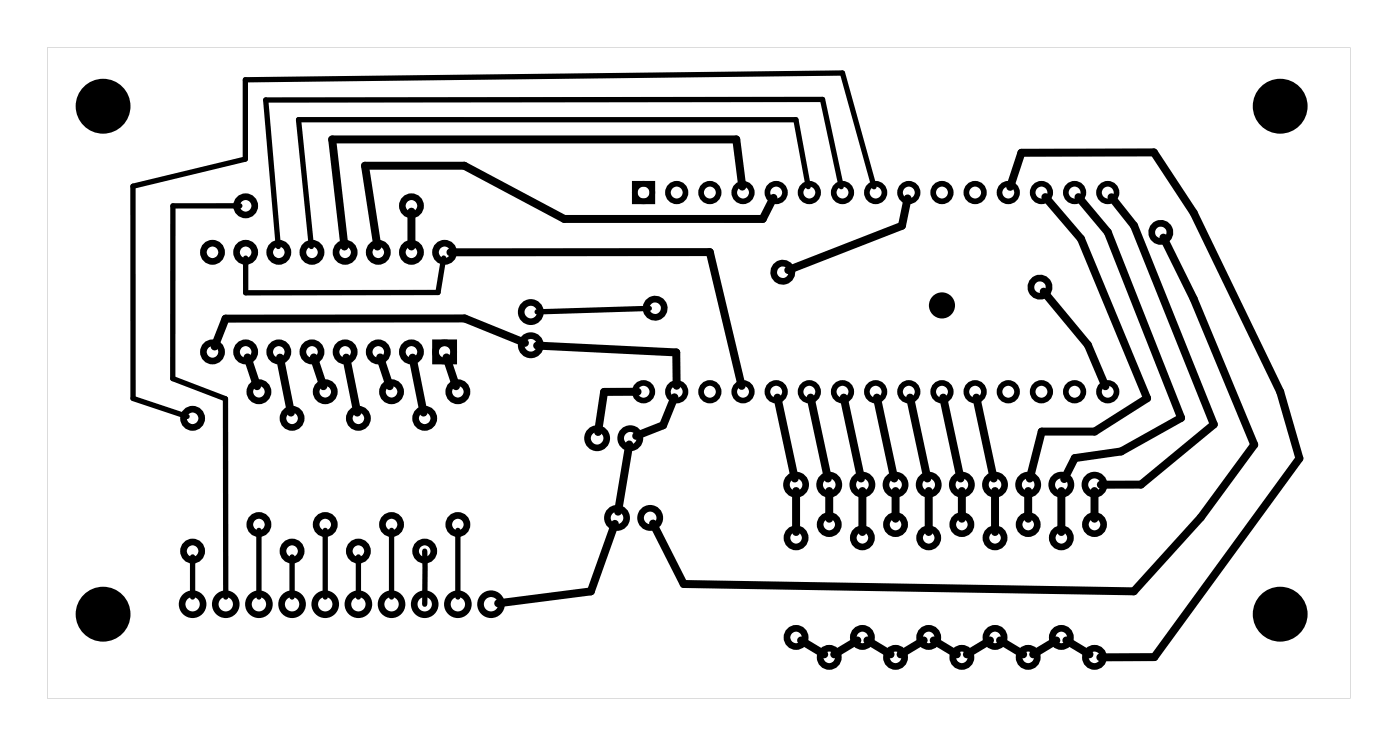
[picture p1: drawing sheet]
<svg xmlns="http://www.w3.org/2000/svg" width="107mm" height="57mm" viewBox="0 0 107 57" stroke-linecap="round" stroke-linejoin="round" font-family="sans-serif">
<path d="M3.6 3.6v49.8h99.8v-49.8zM3.6 3.6h99.8v49.8h-99.8z" fill="#000"/>
<g fill="#000">
<circle cx="7.9" cy="8.1" r="2.1"/>
<circle cx="98.1" cy="8.1" r="2.1"/>
<circle cx="72.2" cy="23.4" r="1"/>
<circle cx="7.9" cy="47" r="2.1"/>
<circle cx="98.1" cy="47" r="2.1"/>
</g>
<g fill="none" stroke="#000" stroke-width=".51">
<path d="M33.4 26.2h1.4v1.4h-1.4z"/>
<circle cx="16.3" cy="19.3" r=".7"/>
<circle cx="18.8" cy="19.3" r=".7"/>
<circle cx="18.8" cy="15.7" r=".7"/>
<circle cx="21.4" cy="19.3" r=".7"/>
<circle cx="23.9" cy="19.3" r=".7"/>
<circle cx="26.4" cy="19.3" r=".7"/>
<circle cx="29" cy="19.3" r=".7"/>
<circle cx="31.5" cy="19.3" r=".7"/>
<circle cx="31.5" cy="15.7" r=".7"/>
<circle cx="34.1" cy="19.3" r=".7"/>
<circle cx="88.9" cy="17.8" r=".7"/>
<circle cx="14.8" cy="32" r=".7"/>
<circle cx="16.3" cy="26.9" r=".7"/>
<circle cx="18.8" cy="26.9" r=".7"/>
<circle cx="19.8" cy="30" r=".7"/>
<circle cx="21.4" cy="26.9" r=".7"/>
<circle cx="22.4" cy="32" r=".7"/>
<circle cx="23.9" cy="26.9" r=".7"/>
<circle cx="24.9" cy="30" r=".7"/>
<circle cx="26.4" cy="26.9" r=".7"/>
<circle cx="27.5" cy="32" r=".7"/>
<circle cx="29" cy="26.9" r=".7"/>
<circle cx="30" cy="30" r=".7"/>
<circle cx="31.5" cy="26.9" r=".7"/>
<circle cx="32.5" cy="32" r=".7"/>
<circle cx="34.1" cy="26.9" r=".7"/>
<circle cx="35.1" cy="30" r=".7"/>
<circle cx="40.7" cy="23.9" r=".74"/>
<circle cx="40.7" cy="26.4" r=".74"/>
<circle cx="45.7" cy="33.5" r=".74"/>
<circle cx="47.3" cy="39.6" r=".74"/>
<circle cx="48.3" cy="33.5" r=".74"/>
<circle cx="49.8" cy="39.6" r=".74"/>
<circle cx="50.2" cy="23.6" r=".7"/>
<circle cx="60" cy="20.8" r=".7"/>
<circle cx="61" cy="37.1" r=".74"/>
<circle cx="63.5" cy="37.1" r=".74"/>
<circle cx="66.1" cy="37.1" r=".74"/>
<circle cx="68.6" cy="37.1" r=".74"/>
<circle cx="71.1" cy="37.1" r=".74"/>
<circle cx="73.7" cy="37.1" r=".74"/>
<circle cx="76.2" cy="37.1" r=".74"/>
<circle cx="78.8" cy="37.1" r=".74"/>
<circle cx="79.7" cy="22" r=".7"/>
<circle cx="81.3" cy="37.1" r=".74"/>
<circle cx="83.8" cy="37.1" r=".74"/>
<circle cx="14.8" cy="42.2" r=".7"/>
<circle cx="14.8" cy="46.2" r=".8"/>
<circle cx="17.3" cy="46.2" r=".8"/>
<circle cx="19.8" cy="40.1" r=".7"/>
<circle cx="19.8" cy="46.2" r=".8"/>
<circle cx="22.4" cy="42.2" r=".7"/>
<circle cx="22.4" cy="46.2" r=".8"/>
<circle cx="24.9" cy="40.1" r=".7"/>
<circle cx="24.9" cy="46.2" r=".8"/>
<circle cx="27.5" cy="42.2" r=".7"/>
<circle cx="27.5" cy="46.2" r=".8"/>
<circle cx="30" cy="40.1" r=".7"/>
<circle cx="30" cy="46.2" r=".8"/>
<circle cx="32.5" cy="42.2" r=".7"/>
<circle cx="32.5" cy="46.2" r=".8"/>
<circle cx="35.1" cy="40.1" r=".7"/>
<circle cx="35.1" cy="46.2" r=".8"/>
<circle cx="37.6" cy="46.2" r=".8"/>
<circle cx="61" cy="48.8" r=".7"/>
<circle cx="61" cy="41.1" r=".7"/>
<circle cx="63.5" cy="50.3" r=".7"/>
<circle cx="63.5" cy="40.1" r=".7"/>
<circle cx="66.1" cy="48.8" r=".7"/>
<circle cx="66.1" cy="41.1" r=".7"/>
<circle cx="68.6" cy="50.3" r=".7"/>
<circle cx="68.6" cy="40.1" r=".7"/>
<circle cx="71.1" cy="48.8" r=".7"/>
<circle cx="71.1" cy="41.1" r=".7"/>
<circle cx="73.7" cy="50.3" r=".7"/>
<circle cx="73.7" cy="40.1" r=".7"/>
<circle cx="76.2" cy="48.8" r=".7"/>
<circle cx="76.2" cy="41.1" r=".7"/>
<circle cx="78.8" cy="50.3" r=".7"/>
<circle cx="78.8" cy="40.1" r=".7"/>
<circle cx="81.3" cy="48.8" r=".7"/>
<circle cx="81.3" cy="41.1" r=".7"/>
<circle cx="83.8" cy="50.3" r=".7"/>
<circle cx="83.8" cy="40.1" r=".7"/>
</g>
<g fill="none" stroke="#000" stroke-width=".43">
<path d="M48.6 14.1h1.4v1.3h-1.4z"/>
<circle cx="49.3" cy="14.7" r=".67"/>
<circle cx="51.8" cy="14.7" r=".67"/>
<circle cx="54.4" cy="14.7" r=".67"/>
<circle cx="56.9" cy="14.7" r=".67"/>
<circle cx="59.5" cy="14.7" r=".67"/>
<circle cx="62" cy="14.7" r=".67"/>
<circle cx="64.5" cy="14.7" r=".67"/>
<circle cx="67.1" cy="14.7" r=".67"/>
<circle cx="69.6" cy="14.7" r=".67"/>
<circle cx="72.2" cy="14.7" r=".67"/>
<circle cx="74.7" cy="14.7" r=".67"/>
<circle cx="77.2" cy="14.7" r=".67"/>
<circle cx="79.8" cy="14.7" r=".67"/>
<circle cx="82.3" cy="14.7" r=".67"/>
<circle cx="84.9" cy="14.7" r=".67"/>
<circle cx="49.3" cy="30" r=".67"/>
<circle cx="51.8" cy="30" r=".67"/>
<circle cx="54.4" cy="30" r=".67"/>
<circle cx="56.9" cy="30" r=".67"/>
<circle cx="59.5" cy="30" r=".67"/>
<circle cx="62" cy="30" r=".67"/>
<circle cx="64.5" cy="30" r=".67"/>
<circle cx="67.1" cy="30" r=".67"/>
<circle cx="69.6" cy="30" r=".67"/>
<circle cx="72.2" cy="30" r=".67"/>
<circle cx="74.7" cy="30" r=".67"/>
<circle cx="77.2" cy="30" r=".67"/>
<circle cx="79.8" cy="30" r=".67"/>
<circle cx="82.3" cy="30" r=".67"/>
<circle cx="84.9" cy="30" r=".67"/>
</g>
<g fill="none" stroke="#000" stroke-width=".41">
<path d="M18.4 15.7l-5.2 .1v13.2l4.1 1.5v15.2M34 19.7l-.4 2.7h-14.8v-2.7M61.9 14.3l-.9-5.1h-38.1l1 9.7M64.4 14.3l-1.4-6.7h-42.6l.9 11.3M67 14.3l-2.5-8.7-45.7 .5v6.1l-8.6 2v16.3l4.1 1.4M49.7 23.6l-8.6 .3M14.8 42.6v3.1M19.8 40.6v5.1M22.4 42.6v3.1M24.9 40.6v5.1M27.5 42.6v3.1M30 40.6v5.1"/>
<path d="M32.5 42.2v4M35.1 40.6v5.1"/>
</g>
<g fill="none" stroke="#000" stroke-width=".61">
<path d="M31.5 16.2v2.7M34.5 19.3h19.9l2.4 10.2M56.9 14.3l-.5-3.6h-31l1 8.2M59.3 15.1l-.9 1.7h-15.2l-7.6-4.1h-7.6l.9 6.2M69.5 15.2l-.4 2.1-8.7 3.4M77.4 14.3l.8-2.6h10.2l3 4.6 6.7 13.7 1.4 5.1-11.1 15.2h-4.1M80.1 15.1l2.7 3.2 5.1 12.2-4 2.5h-4.1l-.9 3.6M82.6 15.1l2.3 2.7 5.6 14.2-4.6 2.5-3.6 .5-.8 1.7M85.1 15.1l1.8 2.2 6.1 15.2-5.6 4.6h-3.1M89.1 18.2l2.3 4.7 4.7 11.1-4.1 5.6-5.1 5.6-34.5-.5-2.4-4.6M19 27.3l.7 2.2M21.4 27.4l.9 4.2"/>
<path d="M24 27.3l.8 2.2M26.5 27.4l.9 4.2M29.1 27.3l.8 2.2M31.6 27.4l.8 4.2M34.2 27.3l.7 2.2M40.2 26.2l-4.6-1.8h-18.3l-.9 2.1M41.1 26.4l10.7 .6v2.5M48.2 34l-.9 5.1M48.8 30h-2.5l-.5 3.1M51.7 30.4l-.9 2.1-2.1 .9M59.6 30.4l1.3 6.2M61 37.6v3.1"/>
<path d="M62.1 30.4l1.3 6.2M63.5 37.6v2.1M64.6 30.4l1.4 6.2M66.1 37.6v3.1M67.2 30.4l1.3 6.2M68.6 37.6v2.1M69.7 30.4l1.3 6.2M71.1 37.6v3.1M72.3 30.4l1.3 6.2M73.7 37.6v2.1M74.8 30.4l1.3 6.2M76.2 37.6v3.1"/>
<path d="M78.8 37.6v2.1M80 22.3l3.3 4.1 1.4 3.2M81.3 37.6v3.1M83.8 37.6v2.1M47.1 40.1l-1.8 5.1-7.1 1M61.4 49l1.7 1.1M65.7 49l-1.8 1.1M66.4 49l1.8 1.1M70.8 49l-1.8 1.1M71.5 49l1.8 1.1M75.8 49l-1.7 1.1M76.6 49l1.8 1.1"/>
<path d="M80.9 49l-1.8 1.1M81.7 49l1.8 1.1"/>
</g>
</svg>
